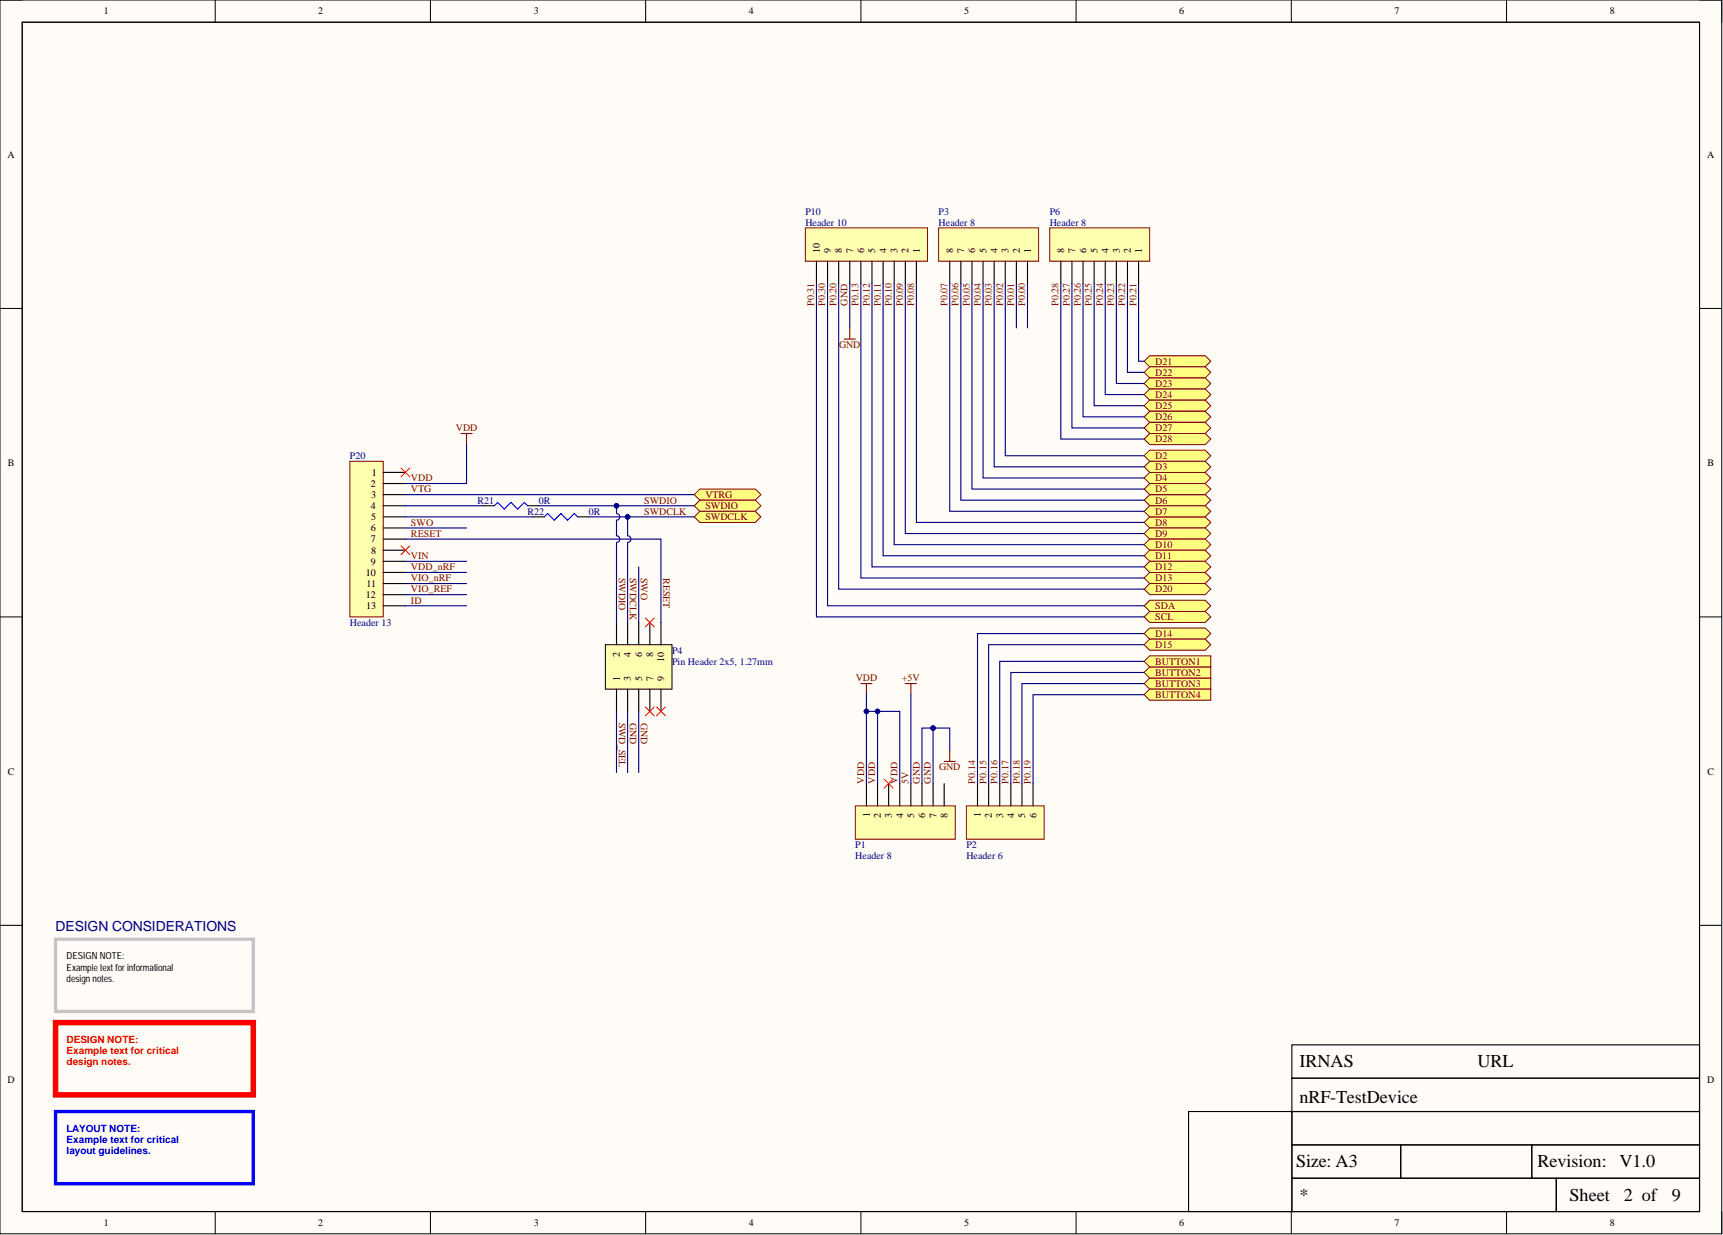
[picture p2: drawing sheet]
<svg xmlns="http://www.w3.org/2000/svg" width="393mm" height="282mm" viewBox="0 0 393 282" stroke-linecap="round" stroke-linejoin="round" font-family="sans-serif">
<defs><g id="words">
<g font-size="4.1">
<text x="296.7" y="243.4">IRNAS</text>
<text x="337.3" y="243.4">URL</text>
<text x="296.7" y="251.8">nRF-TestDevice</text>
<text x="295.9" y="266.2">Size: A3</text>
<text x="351" y="266.2">Revision:</text>
<text x="369.7" y="266.2">V1.0</text>
<text x="296.7" y="274.1">*</text>
<text x="358.3" y="274.1">Sheet</text>
<text x="370.7" y="274.1">2 of</text>
<text x="381.7" y="274.1">9</text>
</g>
<text font-size="3.2" fill="#000080" x="12.7" y="212.4">DESIGN CONSIDERATIONS</text>
<g font-size="2.3">
<text x="23.7" y="3.3">1</text>
<text x="72.7" y="3.3">2</text>
<text x="121.9" y="3.3">3</text>
<text x="170.9" y="3.3">4</text>
<text x="220.1" y="3.3">5</text>
<text x="269.2" y="3.3">6</text>
<text x="318.3" y="3.3">7</text>
<text x="367.5" y="3.3">8</text>
<text x="1.7" y="36">A</text>
<text x="389.7" y="36">A</text>
<text x="187.1" y="57.8" transform="rotate(-90 187.1 57.8)">10</text>
<text x="189.7" y="57.8" transform="rotate(-90 189.7 57.8)">9</text>
<text x="192.2" y="57.8" transform="rotate(-90 192.2 57.8)">8</text>
<text x="194.8" y="57.8" transform="rotate(-90 194.8 57.8)">7</text>
<text x="197.3" y="57.8" transform="rotate(-90 197.3 57.8)">6</text>
<text x="199.8" y="57.8" transform="rotate(-90 199.8 57.8)">5</text>
<text x="202.4" y="57.8" transform="rotate(-90 202.4 57.8)">4</text>
<text x="204.9" y="57.8" transform="rotate(-90 204.9 57.8)">3</text>
<text x="207.4" y="57.8" transform="rotate(-90 207.4 57.8)">2</text>
<text x="210" y="57.8" transform="rotate(-90 210 57.8)">1</text>
<text x="217.6" y="57.8" transform="rotate(-90 217.6 57.8)">8</text>
<text x="220.1" y="57.8" transform="rotate(-90 220.1 57.8)">7</text>
<text x="222.7" y="57.8" transform="rotate(-90 222.7 57.8)">6</text>
<text x="225.2" y="57.8" transform="rotate(-90 225.2 57.8)">5</text>
<text x="227.7" y="57.8" transform="rotate(-90 227.7 57.8)">4</text>
<text x="230.3" y="57.8" transform="rotate(-90 230.3 57.8)">3</text>
<text x="232.8" y="57.8" transform="rotate(-90 232.8 57.8)">2</text>
<text x="235.3" y="57.8" transform="rotate(-90 235.3 57.8)">1</text>
<text x="242.9" y="57.8" transform="rotate(-90 242.9 57.8)">8</text>
<text x="245.5" y="57.8" transform="rotate(-90 245.5 57.8)">7</text>
<text x="248" y="57.8" transform="rotate(-90 248 57.8)">6</text>
<text x="250.5" y="57.8" transform="rotate(-90 250.5 57.8)">5</text>
<text x="253.1" y="57.8" transform="rotate(-90 253.1 57.8)">4</text>
<text x="255.6" y="57.8" transform="rotate(-90 255.6 57.8)">3</text>
<text x="258.2" y="57.8" transform="rotate(-90 258.2 57.8)">2</text>
<text x="260.7" y="57.8" transform="rotate(-90 260.7 57.8)">1</text>
<text x="1.8" y="106.4">B</text>
<text x="389.8" y="106.4">B</text>
<text x="84.7" y="111.1">2</text>
<text x="84.7" y="113.7">3</text>
<text x="84.9" y="108.6">1</text>
<text x="84.7" y="116.2">4</text>
<text x="84.7" y="118.7">5</text>
<text x="84.7" y="121.3">6</text>
<text x="84.7" y="123.8">7</text>
<text x="83.5" y="131.4">10</text>
<text x="84.7" y="128.9">9</text>
<text x="84.7" y="126.3">8</text>
<text x="83.5" y="136.5">12</text>
<text x="83.7" y="133.9">11</text>
<text x="83.6" y="139">13</text>
<text x="141.5" y="150" transform="rotate(-90 141.5 150)">2</text>
<text x="144" y="150" transform="rotate(-90 144 150)">4</text>
<text x="146.6" y="150" transform="rotate(-90 146.6 150)">6</text>
<text x="149.1" y="149.9" transform="rotate(-90 149.1 149.9)">8</text>
<text x="141.5" y="155.5" transform="rotate(-90 141.5 155.5)">1</text>
<text x="144" y="155.5" transform="rotate(-90 144 155.5)">3</text>
<text x="146.6" y="155.5" transform="rotate(-90 146.6 155.5)">5</text>
<text x="149.1" y="155.5" transform="rotate(-90 149.1 155.5)">7</text>
<text x="151.6" y="155.5" transform="rotate(-90 151.6 155.5)">9</text>
<text x="151.6" y="151.1" transform="rotate(-90 151.6 151.1)">10</text>
<text x="1.8" y="176.8">C</text>
<text x="389.8" y="176.8">C</text>
<text x="198.6" y="186.5" transform="rotate(-90 198.6 186.5)">1</text>
<text x="201.1" y="186.8" transform="rotate(-90 201.1 186.8)">2</text>
<text x="203.6" y="186.7" transform="rotate(-90 203.6 186.7)">3</text>
<text x="206.2" y="186.8" transform="rotate(-90 206.2 186.8)">4</text>
<text x="208.7" y="186.7" transform="rotate(-90 208.7 186.7)">5</text>
<text x="211.2" y="186.8" transform="rotate(-90 211.2 186.8)">6</text>
<text x="213.8" y="186.8" transform="rotate(-90 213.8 186.8)">7</text>
<text x="216.3" y="186.7" transform="rotate(-90 216.3 186.7)">8</text>
<text x="223.9" y="186.5" transform="rotate(-90 223.9 186.5)">1</text>
<text x="226.5" y="186.8" transform="rotate(-90 226.5 186.8)">2</text>
<text x="229" y="186.7" transform="rotate(-90 229 186.7)">3</text>
<text x="231.5" y="186.8" transform="rotate(-90 231.5 186.8)">4</text>
<text x="234.1" y="186.7" transform="rotate(-90 234.1 186.7)">5</text>
<text x="236.6" y="186.8" transform="rotate(-90 236.6 186.8)">6</text>
<text x="1.7" y="247.2">D</text>
<text x="389.7" y="247.2">D</text>
<text x="23.7" y="279.8">1</text>
<text x="72.7" y="279.8">2</text>
<text x="121.9" y="279.8">3</text>
<text x="170.9" y="279.8">4</text>
<text x="220.1" y="279.8">5</text>
<text x="269.2" y="279.8">6</text>
<text x="318.3" y="279.8">7</text>
<text x="367.5" y="279.8">8</text>
</g>
<g font-size="2.3" fill="#000080">
<text x="183.9" y="49">P10</text>
<text x="183.9" y="51.5">Header 10</text>
<text x="214.3" y="49">P3</text>
<text x="214.3" y="51.5">Header 8</text>
<text x="239.6" y="49">P6</text>
<text x="239.6" y="51.5">Header 8</text>
<text x="79.9" y="104.8">P20</text>
<text x="109" y="114.9">R21</text>
<text x="120.5" y="117.5">R22</text>
<text x="123" y="114.9">0R</text>
<text x="134.4" y="117.5">0R</text>
<text x="79.9" y="142.8">Header 13</text>
<text x="153.4" y="149.2">P4</text>
<text x="153.4" y="151.7">Pin Header 2x5, 1.27mm</text>
<text x="195.3" y="193.6">P1</text>
<text x="195.3" y="196.1">Header 8</text>
<text x="220.6" y="193.6">P2</text>
<text x="220.6" y="196.1">Header 6</text>
</g>
<g font-size="2.3" fill="#800000">
<text x="185.9" y="69.8" transform="rotate(-90 185.9 69.8)">P0.31</text>
<text x="188.4" y="69.8" transform="rotate(-90 188.4 69.8)">P0.30</text>
<text x="191" y="69.8" transform="rotate(-90 191 69.8)">P0.20</text>
<text x="193.5" y="69.8" transform="rotate(-90 193.5 69.8)">GND</text>
<text x="196" y="69.8" transform="rotate(-90 196 69.8)">P0.13</text>
<text x="198.6" y="69.8" transform="rotate(-90 198.6 69.8)">P0.12</text>
<text x="201.1" y="69.8" transform="rotate(-90 201.1 69.8)">P0.11</text>
<text x="203.6" y="69.8" transform="rotate(-90 203.6 69.8)">P0.10</text>
<text x="206.2" y="69.8" transform="rotate(-90 206.2 69.8)">P0.09</text>
<text x="208.7" y="69.8" transform="rotate(-90 208.7 69.8)">P0.08</text>
<text x="216.3" y="69.8" transform="rotate(-90 216.3 69.8)">P0.07</text>
<text x="218.8" y="69.8" transform="rotate(-90 218.8 69.8)">P0.06</text>
<text x="221.4" y="69.8" transform="rotate(-90 221.4 69.8)">P0.05</text>
<text x="223.9" y="69.8" transform="rotate(-90 223.9 69.8)">P0.04</text>
<text x="226.5" y="69.8" transform="rotate(-90 226.5 69.8)">P0.03</text>
<text x="229" y="69.8" transform="rotate(-90 229 69.8)">P0.02</text>
<text x="231.5" y="69.8" transform="rotate(-90 231.5 69.8)">P0.01</text>
<text x="234.1" y="69.8" transform="rotate(-90 234.1 69.8)">P0.00</text>
<text x="241.7" y="69.8" transform="rotate(-90 241.7 69.8)">P0.28</text>
<text x="244.2" y="69.8" transform="rotate(-90 244.2 69.8)">P0.27</text>
<text x="246.7" y="69.8" transform="rotate(-90 246.7 69.8)">P0.26</text>
<text x="249.3" y="69.8" transform="rotate(-90 249.3 69.8)">P0.25</text>
<text x="251.8" y="69.8" transform="rotate(-90 251.8 69.8)">P0.24</text>
<text x="254.3" y="69.8" transform="rotate(-90 254.3 69.8)">P0.23</text>
<text x="256.9" y="69.8" transform="rotate(-90 256.9 69.8)">P0.22</text>
<text x="259.4" y="69.8" transform="rotate(-90 259.4 69.8)">P0.21</text>
<text x="191.5" y="79.4">GND</text>
<text x="263.7" y="83.2">D21</text>
<text x="263.7" y="85.7">D22</text>
<text x="263.7" y="88.3">D23</text>
<text x="263.7" y="90.8">D24</text>
<text x="263.7" y="93.4">D25</text>
<text x="263.7" y="95.9">D26</text>
<text x="104.1" y="98.4">VDD</text>
<text x="263.7" y="98.4">D27</text>
<text x="263.7" y="101">D28</text>
<text x="263.7" y="104.8">D2</text>
<text x="263.7" y="107.3">D3</text>
<text x="93.8" y="109.8">VDD</text>
<text x="93.8" y="112.4">VTG</text>
<text x="161" y="113.7">VTRG</text>
<text x="263.7" y="109.8">D4</text>
<text x="263.7" y="112.4">D5</text>
<text x="93.8" y="120">SWO</text>
<text x="147.1" y="114.9">SWDIO</text>
<text x="147.1" y="117.5">SWDCLK</text>
<text x="161" y="116.2">SWDIO</text>
<text x="161" y="118.7">SWDCLK</text>
<text x="263.7" y="114.9">D6</text>
<text x="263.7" y="120">D8</text>
<text x="263.7" y="117.5">D7</text>
<text x="93.8" y="122.5">RESET</text>
<text x="263.7" y="122.5">D9</text>
<text x="263.7" y="125.1">D10</text>
<text x="93.8" y="127.6">VIN</text>
<text x="93.8" y="130.1">VDD_nRF</text>
<text x="141.2" y="131.9" transform="rotate(90 141.2 131.9)">SWDIO</text>
<text x="143.8" y="131.9" transform="rotate(90 143.8 131.9)">SWDCLK</text>
<text x="146.3" y="131.9" transform="rotate(90 146.3 131.9)">SWO</text>
<text x="151.4" y="131.9" transform="rotate(90 151.4 131.9)">RESET</text>
<text x="263.7" y="127.6">D11</text>
<text x="263.7" y="130.1">D12</text>
<text x="93.8" y="132.7">VIO_nRF</text>
<text x="93.8" y="135.2">VIO_REF</text>
<text x="93.8" y="137.8">ID</text>
<text x="263.7" y="132.7">D13</text>
<text x="263.7" y="135.2">D20</text>
<text x="263.7" y="141.6">SCL</text>
<text x="263.7" y="139">SDA</text>
<text x="263.7" y="145.4">D14</text>
<text x="263.7" y="147.9">D15</text>
<text x="195.3" y="155.5">VDD</text>
<text x="205.9" y="155.5">+5V</text>
<text x="263.7" y="154.2">BUTTON2</text>
<text x="263.7" y="151.7">BUTTON1</text>
<text x="263.7" y="156.8">BUTTON3</text>
<text x="263.7" y="159.3">BUTTON4</text>
<text x="141.2" y="164.9" transform="rotate(90 141.2 164.9)">SWD_SEL</text>
<text x="143.8" y="164.9" transform="rotate(90 143.8 164.9)">GND</text>
<text x="146.3" y="164.9" transform="rotate(90 146.3 164.9)">GND</text>
<text x="197.3" y="178.9" transform="rotate(-90 197.3 178.9)">VDD</text>
<text x="199.8" y="178.9" transform="rotate(-90 199.8 178.9)">VDD</text>
<text x="204.9" y="178.9" transform="rotate(-90 204.9 178.9)">VDD</text>
<text x="207.4" y="178.9" transform="rotate(-90 207.4 178.9)">5V</text>
<text x="210" y="178.9" transform="rotate(-90 210 178.9)">GND</text>
<text x="212.5" y="178.9" transform="rotate(-90 212.5 178.9)">GND</text>
<text x="214.4" y="175.8">GND</text>
<text x="222.7" y="178.9" transform="rotate(-90 222.7 178.9)">P0.14</text>
<text x="225.2" y="178.9" transform="rotate(-90 225.2 178.9)">P0.15</text>
<text x="227.7" y="178.9" transform="rotate(-90 227.7 178.9)">P0.16</text>
<text x="230.3" y="178.9" transform="rotate(-90 230.3 178.9)">P0.17</text>
<text x="232.8" y="178.9" transform="rotate(-90 232.8 178.9)">P0.18</text>
<text x="235.3" y="178.9" transform="rotate(-90 235.3 178.9)">P0.19</text>
</g>
<g font-size="2.3" fill="#f00">
<text x="15.2" y="238">DESIGN NOTE:</text>
<text x="15.2" y="240.5">Example text for critical</text>
<text x="15.2" y="243.1">design notes.</text>
</g>
<g font-size="2.3" fill="#00f">
<text x="15.2" y="258.3">LAYOUT NOTE:</text>
<text x="15.2" y="260.8">Example text for critical</text>
<text x="15.2" y="263.4">layout guidelines.</text>
</g>
<g font-size="2.2">
<text x="15.2" y="219">DESIGN NOTE:</text>
<text x="15.2" y="221.5">Example text forinformational</text>
<text x="15.2" y="224.1">design notes.</text>
</g>
</g></defs>
<path d="M0 0h393.1v281.6h-393.1z" fill-rule="evenodd" fill="#fffcf8"/>
<path d="M0 0h393.1v281.6h-393.1z" fill="none" stroke="#000" stroke-width=".23"/>
<path d="M5.1 5.1h382.9v271.4h-382.9z" fill-rule="evenodd" fill="#fffcf8"/>
<g fill="none" stroke="#000" stroke-width=".23">
<path d="M0 0h5.1M5.1 5.1h382.9v271.4h-382.9zM49.1 0v5.1M98.3 0v5.1M147.4 0v5.1M196.5 0v5.1M245.7 0v5.1M294.8 0v5.1M343.9 0v5.1M388 0h5.1v5.1M0 70.4h5.1M388 70.4h5.1"/>
<path d="M0 140.8h5.1M388 140.8h5.1M0 211.2h5.1M388 211.2h5.1M49.1 276.5v5.1M98.3 276.5v5.1M147.4 276.5v5.1M196.5 276.5v5.1M245.7 276.5v5.1M294.8 276.5v5.1M343.9 276.5v5.1M393.1 276.5v5.1"/>
</g>
<path d="M5.1 5.1h382.9v271.4h-382.9zM294.9 238.5h93.1v7.6h-93.1zM271.3 253.7h23.6v22.8h-23.6zM294.9 253.7h93.1v7.6h-93.1zM294.9 246.1h93.1v7.6h-93.1zM294.9 261.3h24.9v7.6h-24.9zM294.9 268.9h60.4v7.6h-60.4zM319.8 261.3h29.9v7.6h-29.9zM349.7 261.3h38.3v7.6h-38.3zM355.3 268.9h32.7v7.6h-32.7z" fill="none" stroke="#000" stroke-width=".25"/>
<path d="M12.7 214.4h45.1v16.5h-45.1z" fill="none" stroke="#c6c3c6" stroke-width=".76"/>
<path d="M12.7 233.4h45.1v16.5h-45.1z" fill="none" stroke="#f00" stroke-width="1.3"/>
<path d="M12.7 253.7h45.1v16.5h-45.1z" fill="none" stroke="#00f" stroke-width=".76"/>
<path d="M262.5 102.7h12.6l1.3 1.3-1.3 1.3h-12.6l-1.3-1.3z" fill-rule="evenodd" fill="#ffff80"/>
<path d="M262.5 102.7h12.6l1.3 1.3-1.3 1.3h-12.6l-1.3-1.3z" fill="none" stroke="#800000" stroke-width=".23"/>
<path d="M262.5 105.3h12.6l1.3 1.3-1.3 1.2h-12.6l-1.3-1.2z" fill-rule="evenodd" fill="#ffff80"/>
<path d="M262.5 105.3h12.6l1.3 1.3-1.3 1.2h-12.6l-1.3-1.2z" fill="none" stroke="#800000" stroke-width=".23"/>
<path d="M159.8 111.6h12.6l1.3 1.3-1.3 1.3h-12.6l-1.3-1.3z" fill-rule="evenodd" fill="#ffff80"/>
<path d="M159.8 111.6h12.6l1.3 1.3-1.3 1.3h-12.6l-1.3-1.3z" fill="none" stroke="#800000" stroke-width=".23"/>
<path d="M159.8 114.2h12.6l1.3 1.2-1.3 1.3h-12.6l-1.3-1.3z" fill-rule="evenodd" fill="#ffff80"/>
<path d="M159.8 114.2h12.6l1.3 1.2-1.3 1.3h-12.6l-1.3-1.3z" fill="none" stroke="#800000" stroke-width=".23"/>
<path d="M159.8 116.7h12.6l1.3 1.3-1.3 1.2h-12.6l-1.3-1.2z" fill-rule="evenodd" fill="#ffff80"/>
<path d="M159.8 116.7h12.6l1.3 1.3-1.3 1.2h-12.6l-1.3-1.2z" fill="none" stroke="#800000" stroke-width=".23"/>
<path d="M262.5 107.8h12.6l1.3 1.3-1.3 1.3h-12.6l-1.3-1.3z" fill-rule="evenodd" fill="#ffff80"/>
<path d="M262.5 107.8h12.6l1.3 1.3-1.3 1.3h-12.6l-1.3-1.3z" fill="none" stroke="#800000" stroke-width=".23"/>
<path d="M262.5 112.9h12.6l1.3 1.3-1.3 1.2h-12.6l-1.3-1.2z" fill-rule="evenodd" fill="#ffff80"/>
<path d="M262.5 112.9h12.6l1.3 1.3-1.3 1.2h-12.6l-1.3-1.2z" fill="none" stroke="#800000" stroke-width=".23"/>
<path d="M262.5 118h12.6l1.3 1.2-1.3 1.3h-12.6l-1.3-1.3z" fill-rule="evenodd" fill="#ffff80"/>
<path d="M262.5 118h12.6l1.3 1.2-1.3 1.3h-12.6l-1.3-1.3z" fill="none" stroke="#800000" stroke-width=".23"/>
<path d="M262.5 120.5h12.6l1.3 1.3-1.3 1.2h-12.6l-1.3-1.2z" fill-rule="evenodd" fill="#ffff80"/>
<path d="M262.5 120.5h12.6l1.3 1.3-1.3 1.2h-12.6l-1.3-1.2z" fill="none" stroke="#800000" stroke-width=".23"/>
<path d="M262.5 154.8h13.9v2.5h-13.9l-1.3-1.3z" fill-rule="evenodd" fill="#ffff80"/>
<path d="M262.5 154.8h13.9v2.5h-13.9l-1.3-1.3z" fill="none" stroke="#800000" stroke-width=".23"/>
<path d="M262.5 157.3h13.9v2.5h-13.9l-1.3-1.2z" fill-rule="evenodd" fill="#ffff80"/>
<path d="M262.5 157.3h13.9v2.5h-13.9l-1.3-1.2z" fill="none" stroke="#800000" stroke-width=".23"/>
<path d="M262.5 115.4h12.6l1.3 1.3-1.3 1.3h-12.6l-1.3-1.3z" fill-rule="evenodd" fill="#ffff80"/>
<path d="M262.5 115.4h12.6l1.3 1.3-1.3 1.3h-12.6l-1.3-1.3z" fill="none" stroke="#800000" stroke-width=".23"/>
<path d="M262.5 152.2h13.9v2.6h-13.9l-1.3-1.3z" fill-rule="evenodd" fill="#ffff80"/>
<path d="M262.5 152.2h13.9v2.6h-13.9l-1.3-1.3z" fill="none" stroke="#800000" stroke-width=".23"/>
<path d="M262.5 110.4h12.6l1.3 1.2-1.3 1.3h-12.6l-1.3-1.3z" fill-rule="evenodd" fill="#ffff80"/>
<path d="M262.5 110.4h12.6l1.3 1.2-1.3 1.3h-12.6l-1.3-1.3z" fill="none" stroke="#800000" stroke-width=".23"/>
<path d="M262.5 149.7h13.9v2.5h-13.9l-1.3-1.3z" fill-rule="evenodd" fill="#ffff80"/>
<path d="M262.5 149.7h13.9v2.5h-13.9l-1.3-1.3z" fill="none" stroke="#800000" stroke-width=".23"/>
<path d="M262.5 139.5h12.6l1.3 1.3-1.3 1.3h-12.6l-1.3-1.3z" fill-rule="evenodd" fill="#ffff80"/>
<path d="M262.5 139.5h12.6l1.3 1.3-1.3 1.3h-12.6l-1.3-1.3z" fill="none" stroke="#800000" stroke-width=".23"/>
<path d="M262.5 137h12.6l1.3 1.3-1.3 1.2h-12.6l-1.3-1.2z" fill-rule="evenodd" fill="#ffff80"/>
<path d="M262.5 137h12.6l1.3 1.3-1.3 1.2h-12.6l-1.3-1.2z" fill="none" stroke="#800000" stroke-width=".23"/>
<path d="M262.5 123h12.6l1.3 1.3-1.3 1.3h-12.6l-1.3-1.3z" fill-rule="evenodd" fill="#ffff80"/>
<path d="M262.5 123h12.6l1.3 1.3-1.3 1.3h-12.6l-1.3-1.3z" fill="none" stroke="#800000" stroke-width=".23"/>
<path d="M195.3 183.9h22.8v7.6h-22.8z" fill-rule="evenodd" fill="#ffffb0"/>
<path d="M195.3 183.9h22.8v7.6h-22.8z" fill="none" stroke="#800000" stroke-width=".23"/>
<path d="M197.8 178.9v5M200.3 178.9v5M202.9 178.9v5M205.4 178.9v5M207.9 178.9v5M210.5 178.9v5M213 178.9v5M215.6 178.9v5" fill="none" stroke="#000" stroke-width=".25"/>
<path d="M220.6 183.9h17.8v7.6h-17.8z" fill-rule="evenodd" fill="#ffffb0"/>
<path d="M220.6 183.9h17.8v7.6h-17.8z" fill="none" stroke="#800000" stroke-width=".23"/>
<path d="M223.2 178.9v5M225.7 178.9v5M228.2 178.9v5M230.8 178.9v5M233.3 178.9v5M235.8 178.9v5" fill="none" stroke="#000" stroke-width=".25"/>
<path d="M214.3 52h22.8v7.6h-22.8z" fill-rule="evenodd" fill="#ffffb0"/>
<path d="M214.3 52h22.8v7.6h-22.8z" fill="none" stroke="#800000" stroke-width=".23"/>
<path d="M216.8 59.6v5.1M219.4 59.6v5.1M221.9 59.6v5.1M224.4 59.6v5.1M227 59.6v5.1M229.5 59.6v5.1M232 59.6v5.1M234.6 59.6v5.1" fill="none" stroke="#000" stroke-width=".25"/>
<path d="M183.9 52h27.8v7.6h-27.8z" fill-rule="evenodd" fill="#ffffb0"/>
<path d="M183.9 52h27.8v7.6h-27.8z" fill="none" stroke="#800000" stroke-width=".23"/>
<path d="M186.4 59.6v5.1M188.9 59.6v5.1M191.5 59.6v5.1M194 59.6v5.1M196.5 59.6v5.1M199.1 59.6v5.1M201.6 59.6v5.1M204.1 59.6v5.1M206.7 59.6v5.1M209.2 59.6v5.1" fill="none" stroke="#000" stroke-width=".25"/>
<path d="M239.6 52h22.9v7.6h-22.9z" fill-rule="evenodd" fill="#ffffb0"/>
<path d="M239.6 52h22.9v7.6h-22.9z" fill="none" stroke="#800000" stroke-width=".23"/>
<path d="M242.2 59.6v5.1M244.7 59.6v5.1M247.2 59.6v5.1M249.8 59.6v5.1M252.3 59.6v5.1M254.9 59.6v5.1M257.4 59.6v5.1M259.9 59.6v5.1" fill="none" stroke="#000" stroke-width=".25"/>
<path d="M79.9 105.3h7.6v35.5h-7.6z" fill-rule="evenodd" fill="#ffffb0"/>
<path d="M79.9 105.3h7.6v35.5h-7.6z" fill="none" stroke="#800000" stroke-width=".23"/>
<g fill="none" stroke="#000" stroke-width=".25">
<path d="M87.5 107.8h5.1M87.5 110.4h5.1M87.5 112.9h5.1M87.5 115.4h5.1M87.5 118h5.1M87.5 120.5h5.1M87.5 123h5.1M87.5 125.6h5.1M87.5 128.1h5.1M87.5 130.7h5.1M87.5 133.2h5.1M87.5 135.7h5.1"/>
<path d="M87.5 138.3h5.1"/>
</g>
<path d="M192.7 77.4h2.6M194 74.8v2.6" fill="none" stroke="#800000" stroke-width=".25"/>
<path d="M262.5 125.6h12.6l1.3 1.2-1.3 1.3h-12.6l-1.3-1.3z" fill-rule="evenodd" fill="#ffff80"/>
<path d="M262.5 125.6h12.6l1.3 1.2-1.3 1.3h-12.6l-1.3-1.3z" fill="none" stroke="#800000" stroke-width=".23"/>
<path d="M262.5 128.1h12.6l1.3 1.3-1.3 1.3h-12.6l-1.3-1.3z" fill-rule="evenodd" fill="#ffff80"/>
<path d="M262.5 128.1h12.6l1.3 1.3-1.3 1.3h-12.6l-1.3-1.3z" fill="none" stroke="#800000" stroke-width=".23"/>
<path d="M262.5 130.7h12.6l1.3 1.2-1.3 1.3h-12.6l-1.3-1.3z" fill-rule="evenodd" fill="#ffff80"/>
<path d="M262.5 130.7h12.6l1.3 1.2-1.3 1.3h-12.6l-1.3-1.3z" fill="none" stroke="#800000" stroke-width=".23"/>
<path d="M262.5 133.2h12.6l1.3 1.3-1.3 1.2h-12.6l-1.3-1.2z" fill-rule="evenodd" fill="#ffff80"/>
<path d="M262.5 133.2h12.6l1.3 1.3-1.3 1.2h-12.6l-1.3-1.2z" fill="none" stroke="#800000" stroke-width=".23"/>
<path d="M262.5 143.3h12.6l1.3 1.3-1.3 1.3h-12.6l-1.3-1.3z" fill-rule="evenodd" fill="#ffff80"/>
<path d="M262.5 143.3h12.6l1.3 1.3-1.3 1.3h-12.6l-1.3-1.3z" fill="none" stroke="#800000" stroke-width=".23"/>
<path d="M262.5 145.9h12.6l1.3 1.2-1.3 1.3h-12.6l-1.3-1.3z" fill-rule="evenodd" fill="#ffff80"/>
<path d="M262.5 145.9h12.6l1.3 1.2-1.3 1.3h-12.6l-1.3-1.3z" fill="none" stroke="#800000" stroke-width=".23"/>
<path d="M91.5 106.8l2.1 2M93.6 106.8l-2.1 2M91.5 124.6l2.1 2M93.6 124.6l-2.1 2" fill="none" stroke="#f00" stroke-width=".23"/>
<path d="M105.2 98.9h2.6M106.5 98.9v2.6M196.5 156h2.6M197.8 156v2.6M206.7 156h2.5M207.9 156v2.6M215.6 173.8h2.5M216.8 171.2v2.6" fill="none" stroke="#800000" stroke-width=".25"/>
<path d="M138.2 147.1h15.2v10.2h-15.2z" fill-rule="evenodd" fill="#ffffb0"/>
<path d="M138.2 147.1h15.2v10.2h-15.2z" fill="none" stroke="#000" stroke-width=".23"/>
<path d="M140.7 142.1v5M140.7 157.3v5.1M143.3 142.1v5M143.3 157.3v5.1M145.8 142.1v5M145.8 157.3v5.1M148.3 142.1v5M148.3 157.3v5.1M150.9 142.1v5M150.9 157.3v5.1" fill="none" stroke="#000" stroke-width=".25"/>
<path d="M147.3 141.1l2.1 2M149.4 141.1l-2.1 2M147.3 161.3l2.1 2.1M149.4 161.3l-2.1 2.1M149.9 161.3l2 2.1M151.9 161.3l-2 2.1" fill="none" stroke="#f00" stroke-width=".23"/>
<path d="M262.5 81.2h12.6l1.3 1.3-1.3 1.2h-12.6l-1.3-1.2z" fill-rule="evenodd" fill="#ffff80"/>
<path d="M262.5 81.2h12.6l1.3 1.3-1.3 1.2h-12.6l-1.3-1.2z" fill="none" stroke="#800000" stroke-width=".23"/>
<path d="M262.5 83.7h12.6l1.3 1.3-1.3 1.3h-12.6l-1.3-1.3z" fill-rule="evenodd" fill="#ffff80"/>
<path d="M262.5 83.7h12.6l1.3 1.3-1.3 1.3h-12.6l-1.3-1.3z" fill="none" stroke="#800000" stroke-width=".23"/>
<path d="M262.5 86.3h12.6l1.3 1.2-1.3 1.3h-12.6l-1.3-1.3z" fill-rule="evenodd" fill="#ffff80"/>
<path d="M262.5 86.3h12.6l1.3 1.2-1.3 1.3h-12.6l-1.3-1.3z" fill="none" stroke="#800000" stroke-width=".23"/>
<path d="M262.5 88.8h12.6l1.3 1.3-1.3 1.2h-12.6l-1.3-1.2z" fill-rule="evenodd" fill="#ffff80"/>
<path d="M262.5 88.8h12.6l1.3 1.3-1.3 1.2h-12.6l-1.3-1.2z" fill="none" stroke="#800000" stroke-width=".23"/>
<path d="M262.5 91.3h12.6l1.3 1.3-1.3 1.3h-12.6l-1.3-1.3z" fill-rule="evenodd" fill="#ffff80"/>
<path d="M262.5 91.3h12.6l1.3 1.3-1.3 1.3h-12.6l-1.3-1.3z" fill="none" stroke="#800000" stroke-width=".23"/>
<path d="M262.5 93.9h12.6l1.3 1.2-1.3 1.3h-12.6l-1.3-1.3z" fill-rule="evenodd" fill="#ffff80"/>
<path d="M262.5 93.9h12.6l1.3 1.2-1.3 1.3h-12.6l-1.3-1.3z" fill="none" stroke="#800000" stroke-width=".23"/>
<path d="M262.5 96.4h12.6l1.3 1.3-1.3 1.2h-12.6l-1.3-1.2z" fill-rule="evenodd" fill="#ffff80"/>
<path d="M262.5 96.4h12.6l1.3 1.3-1.3 1.2h-12.6l-1.3-1.2z" fill="none" stroke="#800000" stroke-width=".23"/>
<path d="M262.5 98.9h12.6l1.3 1.3-1.3 1.3h-12.6l-1.3-1.3z" fill-rule="evenodd" fill="#ffff80"/>
<path d="M262.5 98.9h12.6l1.3 1.3-1.3 1.3h-12.6l-1.3-1.3z" fill="none" stroke="#800000" stroke-width=".23"/>
<path d="M112.8 115.4l.8-.7 1.5 1.5 1.6-1.5 1.5 1.5 1.5-1.5 .8 .7M124.3 118l.7-.8 1.5 1.5 1.6-1.5 1.5 1.5 1.5-1.5 .8 .8" fill="none" stroke="#00f" stroke-width=".25"/>
<path d="M110.3 115.4h2.5M120.5 115.4h2.5M121.7 118h2.6M131.9 118h2.5" fill="none" stroke="#000" stroke-width=".25"/>
<g fill="none" stroke="#000080" stroke-width=".25">
<path d="M232 64.7v10.1M92.6 118h29.1M92.6 115.4h17.7M92.6 112.9h65.9M106.5 101.5v8.9h-13.9M123 115.4h35.5M92.6 123h58.3v19.1M92.6 138.3h13.9M92.6 135.7h13.9M92.6 133.2h13.9M92.6 130.7h13.9M92.6 128.1h13.9"/>
<path d="M92.6 120.5h13.9"/>
</g>
<circle cx="140.7" cy="115.4" r=".51" fill="#000080"/>
<circle cx="140.7" cy="115.4" r=".51" fill="none" stroke="#000080" stroke-width=".23"/>
<path d="M134.4 118h24.1" fill="none" stroke="#000080" stroke-width=".25"/>
<circle cx="143.3" cy="118" r=".51" fill="#000080"/>
<circle cx="143.3" cy="118" r=".51" fill="none" stroke="#000080" stroke-width=".23"/>
<path d="M186.4 64.7v76.1h74.8M188.9 64.7v73.6h72.3M191.5 64.7v69.8h69.7M196.5 64.7v67.2h64.7M197.8 162.4h2.5v16.5" fill="none" stroke="#000080" stroke-width=".25"/>
<circle cx="200.3" cy="162.4" r=".51" fill="#000080"/>
<circle cx="200.3" cy="162.4" r=".51" fill="none" stroke="#000080" stroke-width=".23"/>
<circle cx="197.8" cy="162.4" r=".51" fill="#000080"/>
<circle cx="197.8" cy="162.4" r=".51" fill="none" stroke="#000080" stroke-width=".23"/>
<path d="M199.1 64.7v64.7h62.1M200.3 162.4h5.1v16.5" fill="none" stroke="#000080" stroke-width=".25"/>
<circle cx="200.3" cy="162.4" r=".51" fill="#000080"/>
<circle cx="200.3" cy="162.4" r=".51" fill="none" stroke="#000080" stroke-width=".23"/>
<path d="M201.6 64.7v62.1h59.6M204.1 64.7v59.6h57.1M206.7 64.7v57.1h54.5M209.2 64.7v54.5h52M213 166.2h-2.5v12.7" fill="none" stroke="#000080" stroke-width=".25"/>
<circle cx="213" cy="166.2" r=".51" fill="#000080"/>
<circle cx="213" cy="166.2" r=".51" fill="none" stroke="#000080" stroke-width=".23"/>
<path d="M216.8 171.2v-5h-3.8v12.7" fill="none" stroke="#000080" stroke-width=".25"/>
<circle cx="213" cy="166.2" r=".51" fill="#000080"/>
<circle cx="213" cy="166.2" r=".51" fill="none" stroke="#000080" stroke-width=".23"/>
<g fill="none" stroke="#000080" stroke-width=".25">
<path d="M216.8 64.7v52h44.4M219.4 64.7v49.5h41.8M221.9 64.7v46.9h39.3M224.4 64.7v44.4h36.8M227 64.7v41.9h34.2M229.5 64.7v39.3h31.7M242.2 64.7v35.5h19M244.7 64.7v33h16.5M247.2 64.7v30.4h14M249.8 64.7v27.9h11.4M252.3 64.7v25.4h8.9M254.9 64.7v22.8h6.3"/>
<path d="M257.4 64.7v20.3h3.8M259.9 64.7v17.8h1.3M140.7 115.4v1.8a.76 .76 0 0 1 .8 .8 .76 .76 0 0 1-.8 .7v3.6a.76 .76 0 0 1 .8 .7 .76 .76 0 0 1-.8 .8v18.3M261.2 144.6h-38v34.3M261.2 147.1h-35.5v31.8M261.2 150.9h-33v28M261.2 153.5h-30.4v25.4M261.2 156h-27.9v22.9M261.2 158.6h-25.4v20.3M140.7 162.4v13.9"/>
</g>
<circle cx="140.7" cy="115.4" r=".51" fill="#000080"/>
<circle cx="140.7" cy="115.4" r=".51" fill="none" stroke="#000080" stroke-width=".23"/>
<path d="M143.3 118v4.3a.76 .76 0 0 1 .7 .7 .76 .76 0 0 1-.7 .8v18.3M143.3 162.4v13.9" fill="none" stroke="#000080" stroke-width=".25"/>
<circle cx="143.3" cy="118" r=".51" fill="#000080"/>
<circle cx="143.3" cy="118" r=".51" fill="none" stroke="#000080" stroke-width=".23"/>
<path d="M194 64.7v10.1M145.8 129.4v12.7M197.8 158.6v20.3M145.8 162.4v13.9" fill="none" stroke="#000080" stroke-width=".25"/>
<circle cx="197.8" cy="162.4" r=".51" fill="#000080"/>
<circle cx="197.8" cy="162.4" r=".51" fill="none" stroke="#000080" stroke-width=".23"/>
<path d="M234.6 64.7v10.1M207.9 158.6v20.3" fill="none" stroke="#000080" stroke-width=".25"/>
<path d="M201.9 177.8l2 2.1M203.9 177.8l-2 2.1" fill="none" stroke="#f00" stroke-width=".23"/>
<use href="#words"/>
</svg>
